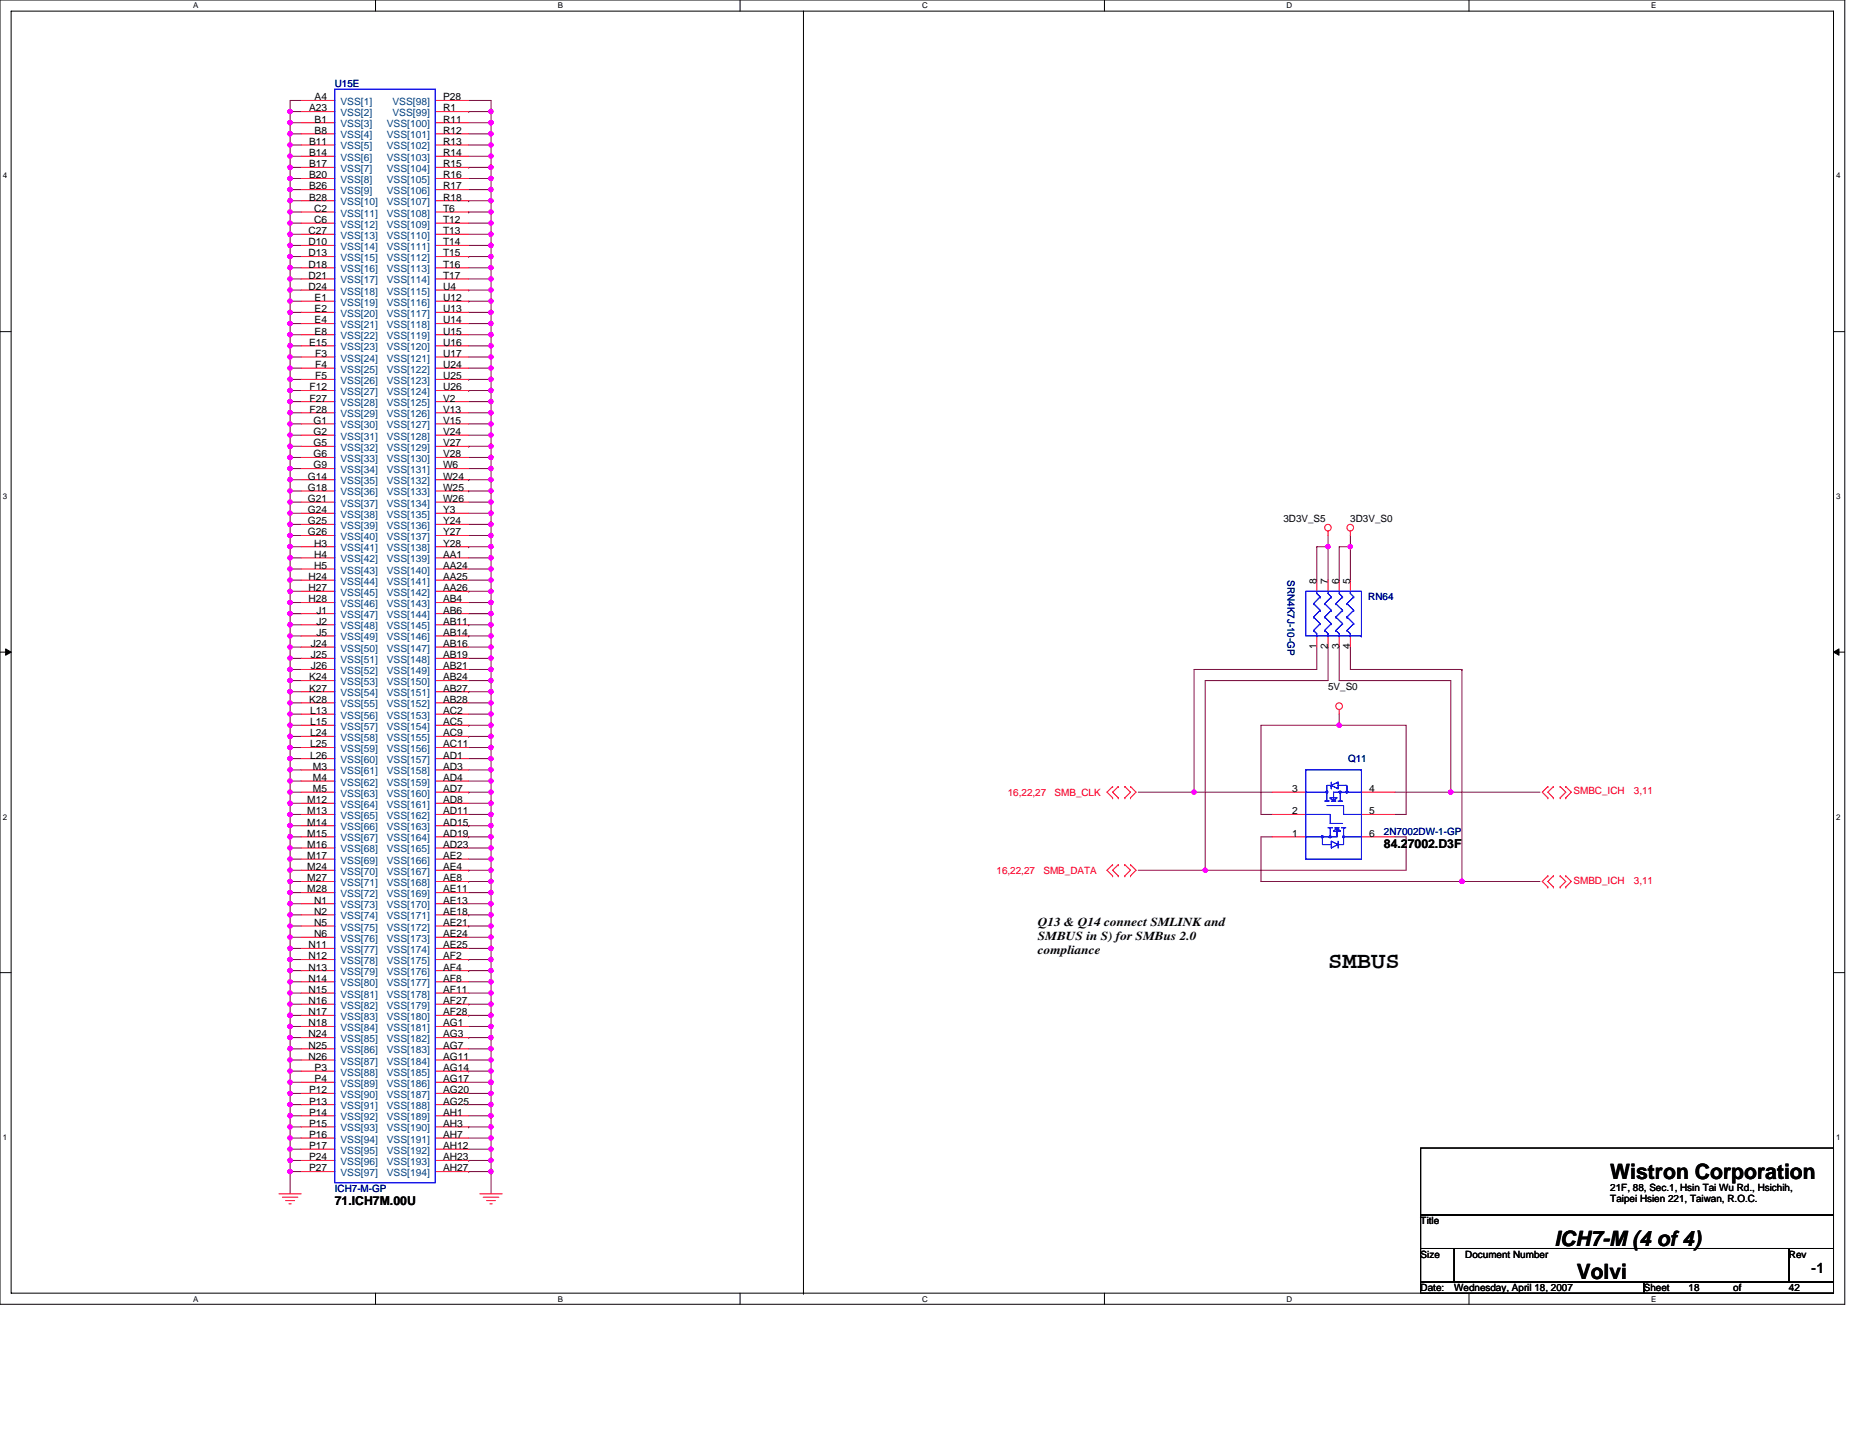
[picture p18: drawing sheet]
<svg xmlns="http://www.w3.org/2000/svg" width="279mm" height="216mm" viewBox="0 0 279 216" stroke-linecap="round" stroke-linejoin="round" font-family="sans-serif">
<defs><g id="words">
<text font-size="3.5" x="199.5" y="145.5">SMBUS</text>
<g font-size="3.2">
<text x="241.9" y="177.1">Wistron Corporation</text>
<text x="233.5" y="187.2">ICH7-M (4 of 4)</text>
<text x="236.9" y="192.2">Volvi</text>
</g>
<text font-size="2.2" x="272.1" y="191.2">-1</text>
<g font-size="1.8">
<text x="207.9" y="127.4">84.27002.D3F</text>
<text x="155.9" y="139.1">Q13 &amp; Q14 connect SMLINK and</text>
<text x="155.9" y="141.2">SMBUS in S) for SMBus 2.0</text>
<text x="155.9" y="143.4">compliance</text>
<text x="50.3" y="181.1">71.ICH7M.00U</text>
</g>
<g font-size="1.5">
<text x="46.4" y="16.7">A23</text>
<text x="47.3" y="15.1">A4</text>
<text x="66.5" y="15.1">P28</text>
<text x="66.5" y="16.7">R1</text>
<text x="46.4" y="21.8">B11</text>
<text x="46.4" y="23.5">B14</text>
<text x="47.3" y="18.4">B1</text>
<text x="47.3" y="20.1">B8</text>
<text x="66.5" y="18.4">R11</text>
<text x="66.5" y="20.1">R12</text>
<text x="66.5" y="21.8">R13</text>
<text x="66.5" y="23.5">R14</text>
<text x="46.4" y="25.1">B17</text>
<text x="46.4" y="26.8">B20</text>
<text x="46.4" y="28.5">B26</text>
<text x="66.5" y="25.1">R15</text>
<text x="66.5" y="26.8">R16</text>
<text x="66.5" y="28.5">R17</text>
<text x="46.3" y="35.2">C27</text>
<text x="46.4" y="30.1">B28</text>
<text x="47.2" y="31.8">C2</text>
<text x="47.2" y="33.5">C6</text>
<text x="66.5" y="30.1">R18</text>
<text x="66.5" y="31.8">T6</text>
<text x="66.5" y="33.5">T12</text>
<text x="66.5" y="35.2">T13</text>
<text x="46.3" y="36.9">D10</text>
<text x="46.3" y="38.5">D13</text>
<text x="46.3" y="40.2">D18</text>
<text x="46.3" y="41.9">D21</text>
<text x="66.5" y="36.9">T14</text>
<text x="66.5" y="38.5">T15</text>
<text x="66.5" y="40.2">T16</text>
<text x="66.5" y="41.9">T17</text>
<text x="46.3" y="43.6">D24</text>
<text x="47.3" y="45.2">E1</text>
<text x="47.3" y="46.9">E2</text>
<text x="66.5" y="43.6">U4</text>
<text x="66.5" y="45.2">U12</text>
<text x="66.5" y="46.9">U13</text>
<text x="46.4" y="51.9">E15</text>
<text x="47.3" y="48.6">E4</text>
<text x="47.3" y="50.3">E8</text>
<text x="47.3" y="53.6">F3</text>
<text x="66.5" y="48.6">U14</text>
<text x="66.5" y="50.3">U15</text>
<text x="66.5" y="51.9">U16</text>
<text x="66.5" y="53.6">U17</text>
<text x="46.5" y="58.7">F12</text>
<text x="47.3" y="55.3">F4</text>
<text x="47.3" y="57">F5</text>
<text x="66.5" y="55.3">U24</text>
<text x="66.5" y="57">U25</text>
<text x="66.5" y="58.7">U26</text>
<text x="46.5" y="60.3">F27</text>
<text x="46.5" y="62">F28</text>
<text x="47.1" y="63.7">G1</text>
<text x="47.1" y="65.4">G2</text>
<text x="66.5" y="60.3">V2</text>
<text x="66.5" y="62">V13</text>
<text x="66.5" y="63.7">V15</text>
<text x="66.5" y="65.4">V24</text>
<text x="47.1" y="67">G5</text>
<text x="47.1" y="68.7">G6</text>
<text x="47.1" y="70.4">G9</text>
<text x="66.5" y="67">V27</text>
<text x="66.5" y="68.7">V28</text>
<text x="66.5" y="70.4">W6</text>
<text x="46.2" y="72.1">G14</text>
<text x="46.2" y="73.7">G18</text>
<text x="46.2" y="75.4">G21</text>
<text x="46.2" y="77.1">G24</text>
<text x="66.5" y="72.1">W24</text>
<text x="66.5" y="73.7">W25</text>
<text x="66.5" y="75.4">W26</text>
<text x="66.5" y="77.1">Y3</text>
<text x="46.2" y="78.8">G25</text>
<text x="46.2" y="80.4">G26</text>
<text x="47.2" y="82.1">H3</text>
<text x="47.2" y="83.8">H4</text>
<text x="66.5" y="78.8">Y24</text>
<text x="66.5" y="80.4">Y27</text>
<text x="66.5" y="82.1">Y28</text>
<text x="66.5" y="83.8">AA1</text>
<text x="192.8" y="78.5">3D3V_S5</text>
<text x="202.8" y="78.5">3D3V_S0</text>
<text x="46.3" y="87.1">H24</text>
<text x="46.3" y="88.8">H27</text>
<text x="47.2" y="85.5">H5</text>
<text x="66.5" y="85.5">AA24</text>
<text x="66.5" y="87.1">AA25</text>
<text x="66.5" y="88.8">AA26</text>
<text x="197.8" y="87.7" transform="rotate(-90 197.8 87.7)">8</text>
<text x="199.5" y="87.7" transform="rotate(-90 199.5 87.7)">7</text>
<text x="201.1" y="87.7" transform="rotate(-90 201.1 87.7)">6</text>
<text x="202.8" y="87.7" transform="rotate(-90 202.8 87.7)">5</text>
<text x="46.3" y="90.5">H28</text>
<text x="47.5" y="92.2">J1</text>
<text x="47.5" y="93.9">J2</text>
<text x="47.5" y="95.5">J5</text>
<text x="66.5" y="90.5">AB4</text>
<text x="66.5" y="92.2">AB6</text>
<text x="66.5" y="93.9">AB11</text>
<text x="66.5" y="95.5">AB14</text>
<text x="46.7" y="97.2">J24</text>
<text x="46.7" y="98.9">J25</text>
<text x="46.7" y="100.6">J26</text>
<text x="66.5" y="97.2">AB16</text>
<text x="66.5" y="98.9">AB19</text>
<text x="66.5" y="100.6">AB21</text>
<text x="197.8" y="97.6" transform="rotate(-90 197.8 97.6)">1</text>
<text x="199.5" y="97.6" transform="rotate(-90 199.5 97.6)">2</text>
<text x="201.1" y="97.6" transform="rotate(-90 201.1 97.6)">3</text>
<text x="202.8" y="97.6" transform="rotate(-90 202.8 97.6)">4</text>
<text x="46.4" y="102.2">K24</text>
<text x="46.4" y="103.9">K27</text>
<text x="46.4" y="105.6">K28</text>
<text x="46.6" y="107.3">L13</text>
<text x="66.5" y="102.2">AB24</text>
<text x="66.5" y="103.9">AB27</text>
<text x="66.5" y="105.6">AB28</text>
<text x="66.5" y="107.3">AC2</text>
<text x="199.5" y="103.6">5V_S0</text>
<text x="46.6" y="108.9">L15</text>
<text x="46.6" y="110.6">L24</text>
<text x="46.6" y="112.3">L25</text>
<text x="46.6" y="114">L26</text>
<text x="66.5" y="108.9">AC5</text>
<text x="66.5" y="110.6">AC9</text>
<text x="66.5" y="112.3">AC11</text>
<text x="66.5" y="114">AD1</text>
<text x="47" y="115.7">M3</text>
<text x="47" y="117.3">M4</text>
<text x="47" y="119">M5</text>
<text x="66.5" y="115.7">AD3</text>
<text x="66.5" y="117.3">AD4</text>
<text x="66.5" y="119">AD7</text>
<text x="194.1" y="119">3</text>
<text x="205.7" y="119">4</text>
<text x="46.2" y="120.7">M12</text>
<text x="46.2" y="122.3">M13</text>
<text x="46.2" y="124">M14</text>
<text x="46.2" y="125.7">M15</text>
<text x="66.5" y="120.7">AD8</text>
<text x="66.5" y="122.3">AD11</text>
<text x="66.5" y="124">AD15</text>
<text x="66.5" y="125.7">AD19</text>
<text x="194.1" y="125.7">1</text>
<text x="194.1" y="122.3">2</text>
<text x="205.7" y="122.3">5</text>
<text x="205.7" y="125.7">6</text>
<text x="46.2" y="127.4">M16</text>
<text x="46.2" y="129.1">M17</text>
<text x="46.2" y="130.7">M24</text>
<text x="66.5" y="127.4">AD23</text>
<text x="66.5" y="129.1">AE2</text>
<text x="66.5" y="130.7">AE4</text>
<text x="46.2" y="132.4">M27</text>
<text x="46.2" y="134.1">M28</text>
<text x="47.2" y="135.8">N1</text>
<text x="47.2" y="137.4">N2</text>
<text x="66.5" y="132.4">AE8</text>
<text x="66.5" y="134.1">AE11</text>
<text x="66.5" y="135.8">AE13</text>
<text x="66.5" y="137.4">AE18</text>
<text x="46.3" y="142.5">N11</text>
<text x="47.2" y="139.1">N5</text>
<text x="47.2" y="140.8">N6</text>
<text x="66.5" y="139.1">AE21</text>
<text x="66.5" y="140.8">AE24</text>
<text x="66.5" y="142.5">AE25</text>
<text x="46.3" y="144.1">N12</text>
<text x="46.3" y="145.8">N13</text>
<text x="46.3" y="147.5">N14</text>
<text x="46.3" y="149.2">N15</text>
<text x="66.5" y="144.1">AF2</text>
<text x="66.5" y="145.8">AF4</text>
<text x="66.5" y="147.5">AF8</text>
<text x="66.5" y="149.2">AF11</text>
<text x="46.3" y="150.9">N16</text>
<text x="46.3" y="152.5">N17</text>
<text x="46.3" y="154.2">N18</text>
<text x="46.3" y="155.9">N24</text>
<text x="66.5" y="150.9">AF27</text>
<text x="66.5" y="152.5">AF28</text>
<text x="66.5" y="154.2">AG1</text>
<text x="66.5" y="155.9">AG3</text>
<text x="46.3" y="157.6">N25</text>
<text x="46.3" y="159.2">N26</text>
<text x="47.3" y="160.9">P3</text>
<text x="66.5" y="157.6">AG7</text>
<text x="66.5" y="159.2">AG11</text>
<text x="66.5" y="160.9">AG14</text>
<text x="46.4" y="164.3">P12</text>
<text x="46.4" y="165.9">P13</text>
<text x="46.4" y="167.6">P14</text>
<text x="47.3" y="162.6">P4</text>
<text x="66.5" y="162.6">AG17</text>
<text x="66.5" y="164.3">AG20</text>
<text x="66.5" y="165.9">AG25</text>
<text x="66.5" y="167.6">AH1</text>
<text x="46.4" y="169.3">P15</text>
<text x="46.4" y="171">P16</text>
<text x="46.4" y="172.6">P17</text>
<text x="66.5" y="169.3">AH3</text>
<text x="66.5" y="171">AH7</text>
<text x="66.5" y="172.6">AH12</text>
<text x="46.4" y="174.3">P24</text>
<text x="46.4" y="176">P27</text>
<text x="66.5" y="174.3">AH23</text>
<text x="66.5" y="176">AH27</text>
<text x="241.9" y="178.9">21F, 88, Sec.1, Hsin Tai Wu Rd., Hsichih,</text>
<text x="213.4" y="183.9">Title</text>
<text x="241.9" y="180.6">Taipei Hsien 221, Taiwan, R.O.C.</text>
<text x="213.4" y="188.9">Size</text>
<text x="220.1" y="188.9">Document Number</text>
<text x="268.7" y="188.9">Rev</text>
<text x="213.4" y="194">Date:</text>
<text x="218.4" y="194">Wednesday, April 18, 2007</text>
<text x="246.9" y="194">Sheet</text>
<text x="253.6" y="194">18</text>
<text x="260.3" y="194">of</text>
<text x="268.7" y="194">42</text>
</g>
<g font-size="1.5" fill="#000080">
<text x="50.3" y="13.1">U15E</text>
<text x="193.4" y="87.2" transform="rotate(90 193.4 87.2)">SRN4K7J-10-GP</text>
<text x="205.5" y="90.2">RN64</text>
<text x="202.5" y="114.5">Q11</text>
<text x="207.9" y="125.4">2N7002DW-1-GP</text>
<text x="50.3" y="179">ICH7-M-GP</text>
</g>
<g font-size="1.5" fill="#004080">
<text x="51.1" y="15.8">VSS[1]</text>
<text x="51.1" y="17.4">VSS[2]</text>
<text x="58.9" y="15.8">VSS[98]</text>
<text x="58.9" y="17.4">VSS[99]</text>
<text x="51.1" y="19.1">VSS[3]</text>
<text x="51.1" y="20.8">VSS[4]</text>
<text x="51.1" y="22.5">VSS[5]</text>
<text x="58.1" y="19.1">VSS[100]</text>
<text x="58.1" y="20.8">VSS[101]</text>
<text x="58.1" y="22.5">VSS[102]</text>
<text x="51.1" y="24.2">VSS[6]</text>
<text x="51.1" y="25.8">VSS[7]</text>
<text x="51.1" y="27.5">VSS[8]</text>
<text x="51.1" y="29.2">VSS[9]</text>
<text x="58.1" y="24.2">VSS[103]</text>
<text x="58.1" y="25.8">VSS[104]</text>
<text x="58.1" y="27.5">VSS[105]</text>
<text x="58.1" y="29.2">VSS[106]</text>
<text x="51.1" y="30.8">VSS[10]</text>
<text x="51.1" y="32.5">VSS[11]</text>
<text x="51.1" y="34.2">VSS[12]</text>
<text x="51.1" y="35.9">VSS[13]</text>
<text x="58.1" y="30.8">VSS[107]</text>
<text x="58.1" y="32.5">VSS[108]</text>
<text x="58.1" y="34.2">VSS[109]</text>
<text x="58.1" y="35.9">VSS[110]</text>
<text x="51.1" y="37.5">VSS[14]</text>
<text x="51.1" y="39.2">VSS[15]</text>
<text x="51.1" y="40.9">VSS[16]</text>
<text x="58.1" y="37.5">VSS[111]</text>
<text x="58.1" y="39.2">VSS[112]</text>
<text x="58.1" y="40.9">VSS[113]</text>
<text x="51.1" y="42.6">VSS[17]</text>
<text x="51.1" y="44.3">VSS[18]</text>
<text x="51.1" y="45.9">VSS[19]</text>
<text x="51.1" y="47.6">VSS[20]</text>
<text x="58.1" y="42.6">VSS[114]</text>
<text x="58.1" y="44.3">VSS[115]</text>
<text x="58.1" y="45.9">VSS[116]</text>
<text x="58.1" y="47.6">VSS[117]</text>
<text x="51.1" y="49.3">VSS[21]</text>
<text x="51.1" y="51">VSS[22]</text>
<text x="51.1" y="52.6">VSS[23]</text>
<text x="58.1" y="49.3">VSS[118]</text>
<text x="58.1" y="51">VSS[119]</text>
<text x="58.1" y="52.6">VSS[120]</text>
<text x="51.1" y="54.3">VSS[24]</text>
<text x="51.1" y="56">VSS[25]</text>
<text x="51.1" y="57.7">VSS[26]</text>
<text x="51.1" y="59.4">VSS[27]</text>
<text x="58.1" y="54.3">VSS[121]</text>
<text x="58.1" y="56">VSS[122]</text>
<text x="58.1" y="57.7">VSS[123]</text>
<text x="58.1" y="59.4">VSS[124]</text>
<text x="51.1" y="61">VSS[28]</text>
<text x="51.1" y="62.7">VSS[29]</text>
<text x="51.1" y="64.4">VSS[30]</text>
<text x="58.1" y="61">VSS[125]</text>
<text x="58.1" y="62.7">VSS[126]</text>
<text x="58.1" y="64.4">VSS[127]</text>
<text x="51.1" y="66.1">VSS[31]</text>
<text x="51.1" y="67.7">VSS[32]</text>
<text x="51.1" y="69.4">VSS[33]</text>
<text x="51.1" y="71.1">VSS[34]</text>
<text x="58.1" y="66.1">VSS[128]</text>
<text x="58.1" y="67.7">VSS[129]</text>
<text x="58.1" y="69.4">VSS[130]</text>
<text x="58.1" y="71.1">VSS[131]</text>
<text x="51.1" y="72.7">VSS[35]</text>
<text x="51.1" y="74.4">VSS[36]</text>
<text x="51.1" y="76.1">VSS[37]</text>
<text x="51.1" y="77.8">VSS[38]</text>
<text x="58.1" y="72.7">VSS[132]</text>
<text x="58.1" y="74.4">VSS[133]</text>
<text x="58.1" y="76.1">VSS[134]</text>
<text x="58.1" y="77.8">VSS[135]</text>
<text x="51.1" y="79.5">VSS[39]</text>
<text x="51.1" y="81.1">VSS[40]</text>
<text x="51.1" y="82.8">VSS[41]</text>
<text x="58.1" y="79.5">VSS[136]</text>
<text x="58.1" y="81.1">VSS[137]</text>
<text x="58.1" y="82.8">VSS[138]</text>
<text x="51.1" y="84.5">VSS[42]</text>
<text x="51.1" y="86.2">VSS[43]</text>
<text x="51.1" y="87.8">VSS[44]</text>
<text x="51.1" y="89.5">VSS[45]</text>
<text x="58.1" y="84.5">VSS[139]</text>
<text x="58.1" y="86.2">VSS[140]</text>
<text x="58.1" y="87.8">VSS[141]</text>
<text x="58.1" y="89.5">VSS[142]</text>
<text x="51.1" y="91.2">VSS[46]</text>
<text x="51.1" y="92.9">VSS[47]</text>
<text x="51.1" y="94.6">VSS[48]</text>
<text x="58.1" y="91.2">VSS[143]</text>
<text x="58.1" y="92.9">VSS[144]</text>
<text x="58.1" y="94.6">VSS[145]</text>
<text x="51.1" y="96.2">VSS[49]</text>
<text x="51.1" y="97.9">VSS[50]</text>
<text x="51.1" y="99.6">VSS[51]</text>
<text x="51.1" y="101.3">VSS[52]</text>
<text x="58.1" y="96.2">VSS[146]</text>
<text x="58.1" y="97.9">VSS[147]</text>
<text x="58.1" y="99.6">VSS[148]</text>
<text x="58.1" y="101.3">VSS[149]</text>
<text x="51.1" y="102.9">VSS[53]</text>
<text x="51.1" y="104.6">VSS[54]</text>
<text x="51.1" y="106.3">VSS[55]</text>
<text x="51.1" y="108">VSS[56]</text>
<text x="58.1" y="102.9">VSS[150]</text>
<text x="58.1" y="104.6">VSS[151]</text>
<text x="58.1" y="106.3">VSS[152]</text>
<text x="58.1" y="108">VSS[153]</text>
<text x="51.1" y="109.6">VSS[57]</text>
<text x="51.1" y="111.3">VSS[58]</text>
<text x="51.1" y="113">VSS[59]</text>
<text x="58.1" y="109.6">VSS[154]</text>
<text x="58.1" y="111.3">VSS[155]</text>
<text x="58.1" y="113">VSS[156]</text>
<text x="51.1" y="114.7">VSS[60]</text>
<text x="51.1" y="116.4">VSS[61]</text>
<text x="51.1" y="118">VSS[62]</text>
<text x="51.1" y="119.7">VSS[63]</text>
<text x="58.1" y="114.7">VSS[157]</text>
<text x="58.1" y="116.4">VSS[158]</text>
<text x="58.1" y="118">VSS[159]</text>
<text x="58.1" y="119.7">VSS[160]</text>
<text x="51.1" y="121.4">VSS[64]</text>
<text x="51.1" y="123">VSS[65]</text>
<text x="51.1" y="124.7">VSS[66]</text>
<text x="58.1" y="121.4">VSS[161]</text>
<text x="58.1" y="123">VSS[162]</text>
<text x="58.1" y="124.7">VSS[163]</text>
<text x="51.1" y="126.4">VSS[67]</text>
<text x="51.1" y="128.1">VSS[68]</text>
<text x="51.1" y="129.8">VSS[69]</text>
<text x="51.1" y="131.4">VSS[70]</text>
<text x="58.1" y="126.4">VSS[164]</text>
<text x="58.1" y="128.1">VSS[165]</text>
<text x="58.1" y="129.8">VSS[166]</text>
<text x="58.1" y="131.4">VSS[167]</text>
<text x="51.1" y="133.1">VSS[71]</text>
<text x="51.1" y="134.8">VSS[72]</text>
<text x="51.1" y="136.5">VSS[73]</text>
<text x="58.1" y="133.1">VSS[168]</text>
<text x="58.1" y="134.8">VSS[169]</text>
<text x="58.1" y="136.5">VSS[170]</text>
<text x="51.1" y="138.1">VSS[74]</text>
<text x="51.1" y="139.8">VSS[75]</text>
<text x="51.1" y="141.5">VSS[76]</text>
<text x="51.1" y="143.2">VSS[77]</text>
<text x="58.1" y="138.1">VSS[171]</text>
<text x="58.1" y="139.8">VSS[172]</text>
<text x="58.1" y="141.5">VSS[173]</text>
<text x="58.1" y="143.2">VSS[174]</text>
<text x="51.1" y="144.8">VSS[78]</text>
<text x="51.1" y="146.5">VSS[79]</text>
<text x="51.1" y="148.2">VSS[80]</text>
<text x="51.1" y="149.9">VSS[81]</text>
<text x="58.1" y="144.8">VSS[175]</text>
<text x="58.1" y="146.5">VSS[176]</text>
<text x="58.1" y="148.2">VSS[177]</text>
<text x="58.1" y="149.9">VSS[178]</text>
<text x="51.1" y="151.6">VSS[82]</text>
<text x="51.1" y="153.2">VSS[83]</text>
<text x="51.1" y="154.9">VSS[84]</text>
<text x="58.1" y="151.6">VSS[179]</text>
<text x="58.1" y="153.2">VSS[180]</text>
<text x="58.1" y="154.9">VSS[181]</text>
<text x="51.1" y="156.6">VSS[85]</text>
<text x="51.1" y="158.3">VSS[86]</text>
<text x="51.1" y="159.9">VSS[87]</text>
<text x="51.1" y="161.6">VSS[88]</text>
<text x="58.1" y="156.6">VSS[182]</text>
<text x="58.1" y="158.3">VSS[183]</text>
<text x="58.1" y="159.9">VSS[184]</text>
<text x="58.1" y="161.6">VSS[185]</text>
<text x="51.1" y="163.3">VSS[89]</text>
<text x="51.1" y="165">VSS[90]</text>
<text x="51.1" y="166.6">VSS[91]</text>
<text x="58.1" y="163.3">VSS[186]</text>
<text x="58.1" y="165">VSS[187]</text>
<text x="58.1" y="166.6">VSS[188]</text>
<text x="51.1" y="168.3">VSS[92]</text>
<text x="51.1" y="170">VSS[93]</text>
<text x="51.1" y="171.7">VSS[94]</text>
<text x="51.1" y="173.3">VSS[95]</text>
<text x="58.1" y="168.3">VSS[189]</text>
<text x="58.1" y="170">VSS[190]</text>
<text x="58.1" y="171.7">VSS[191]</text>
<text x="58.1" y="173.3">VSS[192]</text>
<text x="51.1" y="175">VSS[96]</text>
<text x="51.1" y="176.7">VSS[97]</text>
<text x="58.1" y="175">VSS[193]</text>
<text x="58.1" y="176.7">VSS[194]</text>
</g>
<g font-size="1.5" fill="#f00">
<text x="151.4" y="119.5">16,22,27</text>
<text x="158.4" y="119.5">SMB_CLK</text>
<text x="236.4" y="119.4">SMBC_ICH</text>
<text x="245.4" y="119.4">3,11</text>
<text x="149.7" y="131.3">16,22,27</text>
<text x="156.7" y="131.3">SMB_DATA</text>
<text x="236.4" y="132.8">SMBD_ICH</text>
<text x="245.4" y="132.8">3,11</text>
</g>
<g font-size="1.2">
<text x="29" y="1.3">A</text>
<text x="83.8" y="1.3">B</text>
<text x="138.5" y="1.3">C</text>
<text x="193.3" y="1.3">D</text>
<text x="248" y="1.3">E</text>
<text x=".4" y="26.8">4</text>
<text x="275.8" y="26.8">4</text>
<text x=".4" y="75">3</text>
<text x="275.8" y="75">3</text>
<text x=".4" y="123.1">2</text>
<text x="275.8" y="123.1">2</text>
<text x=".4" y="171.3">1</text>
<text x="275.8" y="171.3">1</text>
<text x="29" y="195.6">A</text>
<text x="83.8" y="195.6">B</text>
<text x="138.5" y="195.6">C</text>
<text x="193.3" y="195.6">D</text>
<text x="248" y="195.6">E</text>
</g>
</g></defs>
<path d="M0 0h277.1v196h-277.1zM1.7 1.7h273.7v192.6h-273.7z" fill="none" stroke="#000" stroke-width=".15"/>
<g fill="#fff">
<path d="M29 .2h.8v1.3h-.8z"/>
<path d="M29 194.5h.8v1.3h-.8z"/>
</g>
<path d="M56.4 0v1.7M56.4 194.3v1.7" fill="none" stroke="#000" stroke-width=".15"/>
<g fill="#fff">
<path d="M83.8 .2h.8v1.3h-.8z"/>
<path d="M83.8 194.5h.8v1.3h-.8z"/>
</g>
<path d="M111.2 0v1.7M111.2 194.3v1.7" fill="none" stroke="#000" stroke-width=".15"/>
<g fill="#fff">
<path d="M138.5 .2h.9v1.3h-.9z"/>
<path d="M138.5 194.5h.9v1.3h-.9z"/>
</g>
<path d="M165.9 0v1.7M165.9 194.3v1.7" fill="none" stroke="#000" stroke-width=".15"/>
<g fill="#fff">
<path d="M193.3 .2h.8v1.3h-.8z"/>
<path d="M193.3 194.5h.8v1.3h-.8z"/>
</g>
<path d="M220.7 0v1.7M220.7 194.3v1.7" fill="none" stroke="#000" stroke-width=".15"/>
<g fill="#fff">
<path d="M248 .2h.8v1.3h-.8z"/>
<path d="M248 194.5h.8v1.3h-.8z"/>
<path d="M.4 25.7h.7v1.4h-.7z"/>
<path d="M275.8 25.7h.7v1.4h-.7z"/>
<path d="M.4 73.9h.7v1.3h-.7z"/>
<path d="M275.8 73.9h.7v1.3h-.7z"/>
</g>
<path d="M0 49.8h1.7M275.4 49.8h1.7" fill="none" stroke="#000" stroke-width=".15"/>
<g fill="#fff">
<path d="M.4 122h.7v1.4h-.7z"/>
<path d="M275.8 122h.7v1.4h-.7z"/>
</g>
<path d="M0 98h1.7M275.4 98h1.7" fill="none" stroke="#000" stroke-width=".15"/>
<path d="M.8 97.5l.9 .5-.9 .4zM275.4 98l.8-.5v.9z" fill="#000" stroke="#000" stroke-width=".15"/>
<g fill="#fff">
<path d="M.4 170.2h.7v1.3h-.7z"/>
<path d="M275.8 170.2h.7v1.3h-.7z"/>
</g>
<path d="M120.7 1.7h.1M120.7 1.7v192.8M0 146.1h1.7M275.4 146.1h1.7M213.4 172.5h62v10.1h-62zM213.4 182.6h62v5h-62zM213.4 187.6h5v5h-5zM213.4 192.6h33.5v1.7h-33.5zM218.4 187.6h50.3v5h-50.3zM246.9 192.6h28.5v1.7h-28.5zM268.7 187.6h6.7v5h-6.7z" fill="none" stroke="#000" stroke-width=".15"/>
<g fill="none" stroke="#800040" stroke-width=".15">
<path d="M43.6 18.4v1.7M43.6 16.8v1.6M43.6 16.8h.1M43.6 18.4h.1M43.6 16.8h1.7M43.6 18.4h1.7M45.3 15.1h-1.7v1.7M70.4 18.4h3.4M70.4 16.8h.1M70.4 15.1h3.4v1.7M70.4 16.8h3.4M73.8 18.4h.1"/>
<path d="M73.8 16.8h.1M73.8 16.8v3.3M43.6 25.1h1.7M43.6 25.1h.1M43.6 21.8h.1M43.6 20.1h.1M43.6 20.1h1.7M43.6 33.5v1.7M43.6 23.5v1.6M43.6 38.5h1.7M43.6 38.5h.1M43.6 28.5h.1"/>
<path d="M43.6 21.8h1.7M43.6 31.9h1.7M43.6 23.5h1.7M43.6 33.5h1.7M43.6 35.2h1.7M43.6 26.8v1.7M43.6 30.2v1.7M43.6 28.5h1.7M43.6 36.9h1.7M43.6 36.9v1.6M43.6 31.9h.1M43.6 26.8h1.7"/>
<path d="M43.6 30.2h1.7M43.6 35.2h.1M43.6 20.1v3.4M43.6 25.1v1.7M43.6 28.5v1.7M43.6 31.9v1.6M43.6 35.2v1.7M43.6 38.5v1.7M70.4 38.5h.1M70.4 36.9h3.4M70.4 35.2h3.4M70.4 25.1h3.4v1.7"/>
<path d="M70.4 25.1h.1M70.4 33.5h3.4M70.4 31.9h.1M70.4 28.5h3.4M70.4 30.2h.1M70.4 26.8h3.4M70.4 21.8h3.4M70.4 23.5h3.4M70.4 20.1h3.4M70.4 38.5h3.4M70.4 31.9h3.4M70.4 30.2h3.4"/>
<path d="M73.8 38.5v1.7M73.8 35.2h.1M73.8 33.5h.1M73.8 26.8h.1M73.8 31.9v1.6M73.8 21.8h.1M73.8 20.1v1.7M73.8 28.5h.1M73.8 23.5v1.6M73.8 30.2v1.7M73.8 36.9v1.6M73.8 21.8v1.7"/>
<path d="M73.8 26.8v3.4M73.8 33.5v3.4M43.6 57v1.7M43.6 58.7h1.7M43.6 53.6v1.7h1.7M43.6 57h1.7M43.6 58.7h.1M43.6 46.9h1.7M43.6 53.6h1.7M43.6 55.3h.1M43.6 40.2h1.7M43.6 50.3v1.7"/>
<path d="M43.6 52h1.7M43.6 52h.1M43.6 50.3h1.7M43.6 41.9h1.7M43.6 45.3h1.7M43.6 43.6h1.7M43.6 48.6h1.7M43.6 40.2v1.7M43.6 48.6h.1M43.6 41.9h.1M43.6 43.6v1.7M43.6 45.3h.1"/>
<path d="M43.6 46.9v1.7M43.6 41.9v1.7M43.6 45.3v1.6M43.6 48.6v1.7M43.6 52v1.6M43.6 55.3v1.7M43.6 58.7v3.3M70.4 58.7h.1M70.4 50.3h3.4M70.4 48.6h3.4M70.4 57h.1M70.4 55.3h3.4"/>
<path d="M70.4 53.6h3.4M70.4 52h3.4M70.4 46.9h3.4M70.4 40.2h3.4M70.4 45.3h.1M70.4 43.6h.1M70.4 41.9h3.4M70.4 58.7h3.4M70.4 57h3.4M70.4 45.3h3.4M70.4 43.6h3.4M73.8 48.6h.1"/>
<path d="M73.8 52h.1M73.8 58.7v1.6M73.8 53.6h.1M73.8 46.9h.1M73.8 45.3v1.6M73.8 40.2h.1M73.8 43.6v1.7M73.8 41.9h.1M73.8 57v1.7M73.8 50.3v1.7M73.8 55.3h.1M73.8 40.2v3.4"/>
<path d="M73.8 46.9v3.4M73.8 52v5M43.6 78.8v1.7M43.6 78.8h1.7M43.6 60.3h.1M43.6 63.7h1.7M43.6 63.7h.1M43.6 72.1v1.7M43.6 67.1h.1M43.6 72.1h1.7M43.6 70.4h1.7M43.6 62v1.7"/>
<path d="M43.6 77.1h1.7M43.6 62h1.7M43.6 75.4h1.7M43.6 75.4v1.7M43.6 77.1h.1M43.6 60.3h1.7M43.6 67.1h1.7M43.6 70.4h.1M43.6 73.8h1.7M43.6 65.4h1.7M43.6 68.7h1.7M43.6 65.4v1.7"/>
<path d="M43.6 73.8h.1M43.6 68.7v1.7M43.6 63.7v1.7M43.6 67.1v1.6M43.6 70.4v1.7M43.6 73.8v1.6M43.6 77.1v1.7M70.4 78.8h3.4M70.4 72.1h.1M70.4 73.8h.1M70.4 68.7h3.4M70.4 67.1h.1"/>
<path d="M70.4 60.3h3.4M70.4 77.1h3.4M70.4 63.7h3.4M70.4 70.4h3.4M70.4 75.4h3.4M70.4 65.4h3.4M70.4 62h3.4M70.4 72.1h3.4M70.4 73.8h3.4M70.4 67.1h3.4M73.8 67.1v1.6M73.8 68.7h.1"/>
<path d="M73.8 78.8h.1M73.8 77.1h.1M73.8 75.4h.1M73.8 73.8v1.6M73.8 63.7h.1M73.8 60.3h.1M73.8 62h.1M73.8 70.4h.1M73.8 65.4v1.7M73.8 72.1h.1M73.8 60.3v5.1M73.8 68.7v5.1"/>
<path d="M73.8 75.4v5.1M43.6 95.5v1.7M43.6 98.9h.1M43.6 97.2h1.7M43.6 97.2v1.7h1.7M43.6 97.2h.1M43.6 95.5h1.7M43.6 92.2v1.7M43.6 92.2h1.7M43.6 93.9h1.7M43.6 88.8v1.7M43.6 90.5h1.7"/>
<path d="M43.6 93.9h.1M43.6 90.5h.1M43.6 88.8h1.7M43.6 82.1v1.7M43.6 80.5h1.7M43.6 85.5h1.7M43.6 83.8h1.7M43.6 87.2h.1M43.6 87.2h1.7M43.6 80.5h.1M43.6 82.1h1.7M43.6 83.8v3.4"/>
<path d="M43.6 83.8h.1M43.6 80.5v1.6M43.6 87.2v1.6M43.6 90.5v1.7M43.6 93.9v1.6M43.6 98.9v1.7M70.4 92.2h3.4M70.4 87.2h3.4M70.4 85.5h3.4M70.4 98.9h3.4M70.4 93.9h.1M70.4 90.5h3.4"/>
<path d="M70.4 97.2h3.4M70.4 88.8h.1M70.4 95.5h.1M70.4 80.5h3.4M70.4 83.8h3.4M70.4 82.1h.1M70.4 93.9h3.4M70.4 88.8h3.4M70.4 95.5h3.4M70.4 82.1h3.4M73.8 97.2h.1M73.8 88.8v1.7"/>
<path d="M73.8 95.5v1.7M73.8 98.9h.1M73.8 85.5h.1M73.8 90.5h.1M73.8 82.1v1.7M73.8 83.8h.1M73.8 80.5v1.6M73.8 87.2v1.6M73.8 92.2h.1M73.8 93.9v1.6M73.8 83.8v3.4M73.8 90.5v3.4"/>
<path d="M73.8 97.2v5.1M197.8 97.2v3.4h-18.4v18.4M199.5 97.2v5.1h-18.5v28.4h-10M199.5 82.1h-1.7v5.1M199.5 82.1h.1M199.5 80.5v1.6M199.5 82.1v5.1M201.2 97.2v5.1h16.7v16.7M202.8 97.2v3.4h16.8M202.8 82.1h-1.6v5.1M202.8 80.5v1.6M202.8 82.1h.1"/>
<path d="M202.8 82.1v5.1M43.6 119h1.7M43.6 117.3h1.7M43.6 119h.1M43.6 102.3h.1M43.6 117.3v1.7M43.6 102.3h1.7M43.6 105.6h.1M43.6 115.7h1.7M43.6 100.6h1.7M43.6 100.6v1.7M43.6 110.6v1.7"/>
<path d="M43.6 115.7h.1M43.6 114h1.7M43.6 114v1.7M43.6 109h1.7M43.6 103.9h1.7M43.6 110.6h1.7M43.6 105.6h1.7M43.6 107.3h1.7M43.6 103.9v1.7M43.6 112.3h1.7M43.6 109h.1M43.6 107.3v1.7"/>
<path d="M43.6 112.3h.1M43.6 102.3v1.6M43.6 105.6v1.7M43.6 109v1.6M43.6 112.3v1.7M43.6 115.7v1.6M43.6 119v1.7M70.4 119h.1M70.4 115.7h3.4M70.4 117.3h3.4M70.4 114h3.4M70.4 107.3h3.4"/>
<path d="M70.4 102.3h3.4M70.4 105.6h3.4M70.4 100.6h3.4M70.4 112.3h3.4M70.4 110.6h.1M70.4 109h.1M70.4 103.9h.1M70.4 119h3.4M70.4 109h3.4M70.4 110.6h3.4M70.4 103.9h3.4M73.8 115.7h.1"/>
<path d="M73.8 119v1.7M73.8 112.3h.1M73.8 110.6v1.7M73.8 103.9v1.7M73.8 105.6h.1M73.8 100.6h.1M73.8 114h.1M73.8 102.3v1.6M73.8 109v1.6M73.8 117.3v1.7M73.8 107.3h.1M73.8 105.6v3.4"/>
<path d="M73.8 112.3v5M171 119h8.4M179.4 119h.1M179.4 119h11.7M201.2 109h-11.8v13.4h1.7M201.2 109h10v13.4h-1.7M201.2 109h.1M201.2 107.3v1.7M209.5 119h8.4M217.9 119h.1M217.9 119h13.4M219.6 100.6h.1"/>
<path d="M219.6 100.6v31.8M43.6 134.1v1.7M43.6 135.8h.1M43.6 137.5h1.7M43.6 137.5h.1M43.6 135.8v1.7M43.6 139.1v1.7M43.6 139.1h1.7M43.6 130.7h1.7M43.6 134.1h1.7M43.6 130.7v1.7M43.6 127.4v1.7"/>
<path d="M43.6 132.4h1.7M43.6 132.4h.1M43.6 129.1h.1M43.6 124.1h1.7M43.6 120.7v1.7M43.6 125.7h.1M43.6 129.1h1.7M43.6 125.7h1.7M43.6 127.4h1.7M43.6 124.1v1.6M43.6 122.4h.1M43.6 122.4h1.7"/>
<path d="M43.6 120.7h1.7M43.6 122.4v1.7M43.6 125.7v1.7M43.6 129.1v1.6M43.6 132.4v1.7M43.6 137.5v1.6M43.6 135.8h1.7M70.4 122.4h3.4M70.4 120.7h3.4M70.4 124.1h.1M70.4 135.8h3.4M70.4 127.4h3.4"/>
<path d="M70.4 125.7h.1M70.4 129.1h3.4M70.4 132.4h.1M70.4 130.7h.1M70.4 139.1h.1M70.4 134.1h3.4M70.4 137.5h.1M70.4 132.4h3.4M70.4 130.7h3.4M70.4 124.1h3.4M70.4 125.7h3.4M70.4 139.1h3.4"/>
<path d="M70.4 137.5h3.4M73.8 120.7h.1M73.8 127.4h.1M73.8 125.7v1.7M73.8 134.1h.1M73.8 132.4v1.7M73.8 139.1v1.7M73.8 137.5v1.6M73.8 130.7v1.7M73.8 129.1h.1M73.8 135.8h.1M73.8 122.4h.1"/>
<path d="M73.8 124.1v1.6M73.8 120.7v3.4M73.8 127.4v3.3M73.8 134.1v3.4M181 130.7h.1M191.1 125.7h-1.7v6.7h30.2M209.5 125.7h1.7v5h-30.2M219.6 132.4h.1M219.6 132.4h11.7M43.6 154.2h.1M43.6 152.5h.1M43.6 154.2h1.7"/>
<path d="M43.6 150.9h.1M43.6 150.9h1.7M43.6 152.5h1.7M43.6 149.2v1.7M43.6 149.2h1.7M43.6 142.5h1.7M43.6 144.2h1.7M43.6 145.8h1.7M43.6 147.5h1.7M43.6 147.5h.1M43.6 145.8v1.7M43.6 140.8h.1"/>
<path d="M43.6 144.2h.1M43.6 140.8h1.7M43.6 142.5v1.7M43.6 159.3h.1M43.6 155.9h1.7M43.6 155.9h.1M43.6 157.6h1.7M43.6 159.3h1.7M43.6 157.6v1.7M43.6 140.8v1.7M43.6 144.2v1.6M43.6 147.5v1.7"/>
<path d="M43.6 150.9v6.7M43.6 159.3v1.6M70.4 142.5h3.4M70.4 140.8h3.4M70.4 155.9h.1M70.4 147.5h3.4M70.4 154.2h3.4M70.4 150.9h.1M70.4 149.2h3.4M70.4 145.8h.1M70.4 144.2h.1M70.4 157.6h3.4"/>
<path d="M70.4 152.5h.1M70.4 159.3h3.4M70.4 155.9h3.4M70.4 150.9h3.4M70.4 145.8h3.4M70.4 144.2h3.4M70.4 152.5h3.4M73.8 140.8h.1M73.8 147.5h.1M73.8 155.9v1.7M73.8 145.8v1.7M73.8 152.5v1.7"/>
<path d="M73.8 157.6h.1M73.8 149.2h.1M73.8 154.2h.1M73.8 150.9v1.6M73.8 159.3v1.6M73.8 144.2v1.6M73.8 142.5h.1M73.8 140.8v3.4M73.8 147.5v3.4M73.8 154.2v1.7M73.8 157.6v1.7M43.6 160.9v1.7h1.7"/>
<path d="M43.6 160.9h.1M43.6 166v1.6h1.7M43.6 166h.1M43.6 169.3h1.7M43.6 176h1.7M43.6 162.6v1.7h1.7M43.6 162.6h.1M43.6 169.3v1.7h1.7M43.6 169.3h.1M43.6 176h.1M43.6 164.3v1.7h1.7M43.6 164.3h.1"/>
<path d="M43.6 172.7h1.7M43.6 160.9h1.7M43.6 167.6h.1M43.6 174.3h1.7M43.6 174.3h.1M43.6 171h.1M43.6 172.7h.1M43.6 167.6v1.7M43.6 171v8.4M70.4 169.3h3.4v1.7M70.4 169.3h.1M70.4 176h.1"/>
<path d="M70.4 172.7h3.4M70.4 174.3h.1M70.4 171h3.4M70.4 166h3.4M70.4 167.6h3.4M70.4 162.6h3.4M70.4 164.3h3.4M70.4 160.9h.1M70.4 176h3.4M70.4 174.3h3.4M70.4 160.9h3.4M73.8 171h.1"/>
<path d="M73.8 176v3.4M73.8 166h.1M73.8 164.3v1.7M73.8 162.6h.1M73.8 160.9h.1M73.8 172.7h.1M73.8 174.3v1.7M73.8 167.6v1.7M73.8 160.9v3.4M73.8 166v1.6M73.8 171v3.3"/>
</g>
<g fill="#f0f" stroke="#f0f" stroke-width=".15">
<circle cx="179.4" cy="119" r=".33"/>
<circle cx="219.6" cy="132.4" r=".33"/>
<circle cx="201.2" cy="109" r=".33"/>
<circle cx="202.8" cy="82.1" r=".33"/>
<circle cx="217.9" cy="119" r=".33"/>
<circle cx="181" cy="130.7" r=".32"/>
<circle cx="199.5" cy="82.1" r=".32"/>
<circle cx="43.6" cy="160.9" r=".33"/>
<circle cx="43.6" cy="165.9" r=".33"/>
<circle cx="73.7" cy="119" r=".32"/>
<circle cx="73.7" cy="120.7" r=".32"/>
<circle cx="73.7" cy="117.3" r=".32"/>
<circle cx="73.7" cy="115.7" r=".32"/>
<circle cx="73.7" cy="124" r=".32"/>
<circle cx="73.7" cy="127.4" r=".32"/>
<circle cx="73.7" cy="125.7" r=".32"/>
<circle cx="73.7" cy="132.4" r=".32"/>
<circle cx="73.7" cy="134.1" r=".32"/>
<circle cx="73.7" cy="130.7" r=".32"/>
<circle cx="73.7" cy="139.1" r=".32"/>
<circle cx="73.7" cy="140.8" r=".32"/>
<circle cx="73.7" cy="137.4" r=".32"/>
<circle cx="73.7" cy="155.9" r=".32"/>
<circle cx="73.7" cy="150.9" r=".32"/>
<circle cx="73.7" cy="147.5" r=".32"/>
<circle cx="73.7" cy="145.8" r=".32"/>
<circle cx="73.7" cy="144.2" r=".32"/>
<circle cx="73.7" cy="152.5" r=".32"/>
<circle cx="73.7" cy="159.2" r=".32"/>
<circle cx="73.7" cy="157.6" r=".32"/>
<circle cx="73.7" cy="112.3" r=".32"/>
<circle cx="73.7" cy="110.6" r=".32"/>
<circle cx="73.7" cy="105.6" r=".32"/>
<circle cx="73.7" cy="109" r=".32"/>
<circle cx="73.7" cy="102.2" r=".32"/>
<circle cx="73.7" cy="100.6" r=".32"/>
<circle cx="73.7" cy="103.9" r=".32"/>
<circle cx="73.7" cy="114" r=".32"/>
<circle cx="73.7" cy="97.2" r=".32"/>
<circle cx="73.7" cy="93.9" r=".32"/>
<circle cx="73.7" cy="98.9" r=".32"/>
<circle cx="73.7" cy="87.2" r=".32"/>
<circle cx="73.7" cy="85.5" r=".32"/>
<circle cx="73.7" cy="88.8" r=".32"/>
<circle cx="73.7" cy="90.5" r=".32"/>
<circle cx="73.7" cy="95.5" r=".32"/>
<circle cx="73.7" cy="68.7" r=".32"/>
<circle cx="73.7" cy="83.8" r=".32"/>
<circle cx="73.7" cy="82.1" r=".32"/>
<circle cx="73.7" cy="72.1" r=".32"/>
<circle cx="73.7" cy="80.5" r=".32"/>
<circle cx="73.7" cy="78.8" r=".32"/>
<circle cx="73.7" cy="73.7" r=".32"/>
<circle cx="73.7" cy="77.1" r=".32"/>
<circle cx="73.7" cy="67" r=".32"/>
<circle cx="73.7" cy="75.4" r=".32"/>
<circle cx="73.7" cy="58.7" r=".32"/>
<circle cx="73.7" cy="65.4" r=".32"/>
<circle cx="73.7" cy="63.7" r=".32"/>
<circle cx="73.7" cy="60.3" r=".32"/>
<circle cx="73.7" cy="62" r=".32"/>
<circle cx="73.7" cy="50.3" r=".32"/>
<circle cx="73.7" cy="48.6" r=".32"/>
<circle cx="73.7" cy="57" r=".32"/>
<circle cx="73.7" cy="52" r=".32"/>
<circle cx="73.7" cy="53.6" r=".32"/>
<circle cx="73.7" cy="46.9" r=".32"/>
<circle cx="73.7" cy="38.5" r=".32"/>
<circle cx="73.7" cy="36.9" r=".32"/>
<circle cx="73.7" cy="35.2" r=".32"/>
<circle cx="73.7" cy="40.2" r=".32"/>
<circle cx="73.7" cy="45.2" r=".32"/>
<circle cx="73.7" cy="43.6" r=".32"/>
<circle cx="73.7" cy="33.5" r=".32"/>
<circle cx="73.7" cy="25.1" r=".32"/>
<circle cx="73.7" cy="31.8" r=".32"/>
<circle cx="73.7" cy="26.8" r=".32"/>
<circle cx="73.7" cy="30.2" r=".32"/>
<circle cx="73.7" cy="23.5" r=".32"/>
<circle cx="73.7" cy="21.8" r=".32"/>
<circle cx="73.7" cy="20.1" r=".32"/>
<circle cx="73.7" cy="18.4" r=".32"/>
<circle cx="73.7" cy="16.8" r=".32"/>
<circle cx="43.6" cy="154.2" r=".33"/>
<circle cx="43.6" cy="152.5" r=".33"/>
<circle cx="43.6" cy="150.9" r=".33"/>
<circle cx="43.6" cy="135.8" r=".33"/>
<circle cx="43.6" cy="149.2" r=".33"/>
<circle cx="43.6" cy="147.5" r=".33"/>
<circle cx="43.6" cy="139.1" r=".33"/>
<circle cx="43.6" cy="137.4" r=".33"/>
<circle cx="43.6" cy="142.5" r=".33"/>
<circle cx="43.6" cy="140.8" r=".33"/>
<circle cx="43.6" cy="145.8" r=".33"/>
<circle cx="43.6" cy="144.2" r=".33"/>
<circle cx="43.6" cy="134.1" r=".33"/>
<circle cx="43.6" cy="132.4" r=".33"/>
<circle cx="43.6" cy="130.7" r=".33"/>
<circle cx="43.6" cy="129.1" r=".33"/>
<circle cx="43.6" cy="127.4" r=".33"/>
<circle cx="43.6" cy="125.7" r=".33"/>
<circle cx="43.6" cy="120.7" r=".33"/>
<circle cx="43.6" cy="119" r=".33"/>
<circle cx="43.6" cy="103.9" r=".33"/>
<circle cx="43.6" cy="102.2" r=".33"/>
<circle cx="43.6" cy="124" r=".33"/>
<circle cx="43.6" cy="122.4" r=".33"/>
<circle cx="43.6" cy="100.6" r=".33"/>
<circle cx="43.6" cy="98.9" r=".33"/>
<circle cx="43.6" cy="107.3" r=".33"/>
<circle cx="43.6" cy="105.6" r=".33"/>
<circle cx="43.6" cy="117.3" r=".33"/>
<circle cx="43.6" cy="115.7" r=".33"/>
<circle cx="43.6" cy="97.2" r=".33"/>
<circle cx="43.6" cy="110.6" r=".33"/>
<circle cx="43.6" cy="109" r=".33"/>
<circle cx="43.6" cy="114" r=".33"/>
<circle cx="43.6" cy="112.3" r=".33"/>
<circle cx="43.6" cy="95.5" r=".33"/>
<circle cx="43.6" cy="93.9" r=".33"/>
<circle cx="43.6" cy="92.2" r=".33"/>
<circle cx="43.6" cy="90.5" r=".33"/>
<circle cx="43.6" cy="88.8" r=".33"/>
<circle cx="43.6" cy="87.2" r=".33"/>
<circle cx="43.6" cy="82.1" r=".33"/>
<circle cx="43.6" cy="80.5" r=".33"/>
<circle cx="43.6" cy="62" r=".33"/>
<circle cx="43.6" cy="60.3" r=".33"/>
<circle cx="43.6" cy="65.4" r=".33"/>
<circle cx="43.6" cy="63.7" r=".33"/>
<circle cx="43.6" cy="85.5" r=".33"/>
<circle cx="43.6" cy="83.8" r=".33"/>
<circle cx="43.6" cy="68.7" r=".33"/>
<circle cx="43.6" cy="67" r=".33"/>
<circle cx="43.6" cy="78.8" r=".33"/>
<circle cx="43.6" cy="77.1" r=".33"/>
<circle cx="43.6" cy="72.1" r=".33"/>
<circle cx="43.6" cy="70.4" r=".33"/>
<circle cx="43.6" cy="75.4" r=".33"/>
<circle cx="43.6" cy="73.7" r=".33"/>
<circle cx="43.6" cy="58.7" r=".33"/>
<circle cx="43.6" cy="57" r=".33"/>
<circle cx="43.6" cy="55.3" r=".33"/>
<circle cx="43.6" cy="53.6" r=".33"/>
<circle cx="43.6" cy="52" r=".33"/>
<circle cx="43.6" cy="50.3" r=".33"/>
<circle cx="43.6" cy="48.6" r=".33"/>
<circle cx="43.6" cy="43.6" r=".33"/>
<circle cx="43.6" cy="41.9" r=".33"/>
<circle cx="43.6" cy="46.9" r=".33"/>
<circle cx="43.6" cy="45.2" r=".33"/>
<circle cx="43.6" cy="26.8" r=".33"/>
<circle cx="43.6" cy="25.1" r=".33"/>
<circle cx="43.6" cy="23.5" r=".33"/>
<circle cx="43.6" cy="21.8" r=".33"/>
<circle cx="43.6" cy="20.1" r=".33"/>
<circle cx="43.6" cy="40.2" r=".33"/>
<circle cx="43.6" cy="38.5" r=".33"/>
<circle cx="43.6" cy="30.2" r=".33"/>
<circle cx="43.6" cy="28.5" r=".33"/>
<circle cx="43.6" cy="33.5" r=".33"/>
<circle cx="43.6" cy="31.8" r=".33"/>
<circle cx="43.6" cy="16.8" r=".33"/>
<circle cx="43.6" cy="36.9" r=".33"/>
<circle cx="43.6" cy="35.2" r=".33"/>
<circle cx="43.6" cy="18.4" r=".33"/>
<circle cx="43.6" cy="162.6" r=".33"/>
<circle cx="43.6" cy="169.3" r=".33"/>
<circle cx="73.7" cy="169.3" r=".32"/>
<circle cx="73.7" cy="176" r=".32"/>
<circle cx="73.7" cy="171" r=".32"/>
<circle cx="73.7" cy="174.3" r=".32"/>
<circle cx="73.7" cy="167.6" r=".32"/>
<circle cx="73.7" cy="165.9" r=".32"/>
<circle cx="73.7" cy="164.3" r=".32"/>
<circle cx="73.7" cy="162.6" r=".32"/>
<circle cx="73.7" cy="160.9" r=".32"/>
<circle cx="43.6" cy="159.2" r=".33"/>
<circle cx="43.6" cy="157.6" r=".33"/>
<circle cx="43.6" cy="155.9" r=".33"/>
<circle cx="43.6" cy="176" r=".33"/>
<circle cx="43.6" cy="164.3" r=".33"/>
<circle cx="43.6" cy="167.6" r=".33"/>
<circle cx="43.6" cy="174.3" r=".33"/>
<circle cx="73.7" cy="70.4" r=".32"/>
<circle cx="73.7" cy="149.2" r=".32"/>
<circle cx="73.7" cy="154.2" r=".32"/>
<circle cx="73.7" cy="28.5" r=".32"/>
<circle cx="73.7" cy="41.9" r=".32"/>
<circle cx="43.6" cy="171" r=".33"/>
<circle cx="73.7" cy="172.7" r=".32"/>
<circle cx="73.7" cy="129.1" r=".32"/>
<circle cx="73.7" cy="135.8" r=".32"/>
<circle cx="73.7" cy="107.3" r=".32"/>
<circle cx="73.7" cy="142.5" r=".32"/>
<circle cx="43.6" cy="172.7" r=".33"/>
<circle cx="73.7" cy="92.2" r=".32"/>
<circle cx="73.7" cy="122.4" r=".32"/>
<circle cx="73.7" cy="55.3" r=".32"/>
</g>
<g fill="none" stroke="#f00" stroke-width=".15">
<path d="M45.3 15.1h5M45.3 16.8h5M45.3 18.4h5M65.4 15.1h5M65.4 16.8h5M65.4 18.4h5M45.3 20.1h5M45.3 21.8h5M45.3 23.5h5M45.3 25.1h5M45.3 26.8h5M45.3 28.5h5"/>
<path d="M45.3 30.2h5M45.3 31.9h5M45.3 33.5h5M45.3 35.2h5M45.3 36.9h5M45.3 38.5h5M65.4 20.1h5M65.4 21.8h5M65.4 23.5h5M65.4 25.1h5M65.4 26.8h5M65.4 28.5h5"/>
<path d="M65.4 30.2h5M65.4 31.9h5M65.4 33.5h5M65.4 35.2h5M65.4 36.9h5M65.4 38.5h5M45.3 40.2h5M45.3 41.9h5M45.3 43.6h5M45.3 45.3h5M45.3 46.9h5M45.3 48.6h5"/>
<path d="M45.3 50.3h5M45.3 52h5M45.3 53.6h5M45.3 55.3h5M45.3 57h5M45.3 58.7h5M65.4 40.2h5M65.4 41.9h5M65.4 43.6h5M65.4 45.3h5M65.4 46.9h5M65.4 48.6h5"/>
<path d="M65.4 50.3h5M65.4 52h5M65.4 53.6h5M65.4 55.3h5M65.4 57h5M65.4 58.7h5M45.3 60.3h5M45.3 62h5M45.3 63.7h5M45.3 65.4h5M45.3 67.1h5M45.3 68.7h5"/>
<path d="M45.3 70.4h5M45.3 72.1h5M45.3 73.8h5M45.3 75.4h5M45.3 77.1h5M45.3 78.8h5M65.4 60.3h5M65.4 62h5M65.4 63.7h5M65.4 65.4h5M65.4 67.1h5M65.4 68.7h5"/>
<path d="M65.4 70.4h5M65.4 72.1h5M65.4 73.8h5M65.4 75.4h5M65.4 77.1h5M65.4 78.8h5M199.5 79.8v.7M202.8 79.8v.7M45.3 80.5h5M45.3 82.1h5M45.3 83.8h5M45.3 85.5h5"/>
<path d="M45.3 87.2h5M45.3 88.8h5M45.3 90.5h5M45.3 92.2h5M45.3 93.9h5M45.3 95.5h5M45.3 97.2h5M45.3 98.9h5M65.4 80.5h5M65.4 82.1h5M65.4 83.8h5M65.4 85.5h5"/>
<path d="M65.4 87.2h5M65.4 88.8h5M65.4 90.5h5M65.4 92.2h5M65.4 93.9h5M65.4 95.5h5M65.4 97.2h5M65.4 98.9h5M197.8 87.2v1.6M197.8 95.5v1.7M199.5 87.2v1.6M199.5 95.5v1.7"/>
<path d="M201.2 87.2v1.6M201.2 95.5v1.7M202.8 87.2v1.6M202.8 95.5v1.7M45.3 119h5M45.3 100.6h5M45.3 102.3h5M45.3 103.9h5M45.3 105.6h5M45.3 107.3h5M45.3 109h5M45.3 110.6h5"/>
<path d="M45.3 112.3h5M45.3 114h5M45.3 115.7h5M45.3 117.3h5M65.4 119h5M65.4 100.6h5M65.4 102.3h5M65.4 103.9h5M65.4 105.6h5M65.4 107.3h5M65.4 109h5M65.4 110.6h5"/>
<path d="M65.4 112.3h5M65.4 114h5M65.4 115.7h5M65.4 117.3h5M167.1 119.9h.1M167.1 118.2h.1M167.1 118.2l-.8 .8 .8 .9M168 119.9h.1M168 118.2h.1M168 118.2l-.9 .8 .9 .9M169 118.2h.1M169 119.9h.1"/>
<path d="M169 118.2l.8 .8-.8 .9M169.8 119.9h.1M169.8 118.2h.1M169.8 118.2l.8 .8-.8 .9M191.1 119h5M201.2 106.6v.7M204.5 119h5M232.5 119.9h.1M232.5 118.2h.1M232.5 118.2l-.8 .8 .8 .9M233.3 119.9h.1M233.3 118.2h.1"/>
<path d="M233.3 118.2l-.8 .8 .8 .9M234.4 118.2h.1M234.4 119.9h.1M234.4 118.2l.8 .8-.8 .9M235.2 119.9h.1M235.2 118.2h.1M235.2 118.2l.8 .8-.8 .9M45.3 125.7h5M45.3 122.4h5M45.3 120.7h5M45.3 124.1h5M45.3 127.4h5"/>
<path d="M45.3 129.1h5M45.3 130.7h5M45.3 132.4h5M45.3 134.1h5M45.3 135.8h5M45.3 137.5h5M45.3 139.1h5M65.4 125.7h5M65.4 122.4h5M65.4 120.7h5M65.4 124.1h5M65.4 127.4h5"/>
<path d="M65.4 129.1h5M65.4 130.7h5M65.4 132.4h5M65.4 134.1h5M65.4 135.8h5M65.4 137.5h5M65.4 139.1h5M167.1 131.6h.1M167.1 129.9h.1M167.1 129.9l-.8 .8 .8 .9M168 131.6h.1M168 129.9h.1"/>
<path d="M168 129.9l-.9 .8 .9 .9M169 129.9h.1M169 131.6h.1M169 129.9l.8 .8-.8 .9M169.8 131.6h.1M169.8 129.9h.1M169.8 129.9l.8 .8-.8 .9M191.1 125.7h5M191.1 122.4h5M204.5 125.7h5M204.5 122.4h5M232.5 133.3h.1"/>
<path d="M232.5 131.6h.1M232.5 131.6l-.8 .8 .8 .9M233.3 133.3h.1M233.3 131.6h.1M233.3 131.6l-.8 .8 .8 .9M234.4 131.6h.1M234.4 133.3h.1M234.4 131.6l.8 .8-.8 .9M235.2 133.3h.1M235.2 131.6h.1M235.2 131.6l.8 .8-.8 .9M45.3 140.8h5"/>
<path d="M45.3 142.5h5M45.3 144.2h5M45.3 145.8h5M45.3 147.5h5M45.3 149.2h5M45.3 150.9h5M45.3 152.5h5M45.3 154.2h5M45.3 155.9h5M45.3 157.6h5M45.3 159.3h5M65.4 140.8h5"/>
<path d="M65.4 142.5h5M65.4 144.2h5M65.4 145.8h5M65.4 147.5h5M65.4 149.2h5M65.4 150.9h5M65.4 152.5h5M65.4 154.2h5M65.4 155.9h5M65.4 157.6h5M65.4 159.3h5M41.9 179.4h3.4"/>
<path d="M42.4 179.9h2.3M45.3 160.9h5M45.3 162.6h5M45.3 164.3h5M45.3 166h5M45.3 167.6h5M45.3 169.3h5M45.3 171h5M45.3 172.7h5M45.3 174.3h5M45.3 176h5M65.4 160.9h5"/>
<path d="M65.4 162.6h5M65.4 164.3h5M65.4 166h5M65.4 167.6h5M65.4 169.3h5M65.4 171h5M65.4 172.7h5M65.4 174.3h5M65.4 176h5M72.1 179.4h3.3M72.6 179.9h2.3M42.9 180.4h1.4"/>
<path d="M43.4 180.9h.4M73.1 180.4h1.3M73.6 180.9h.3"/>
<circle cx="199.5" cy="79.3" r=".49"/>
<circle cx="202.8" cy="79.3" r=".5"/>
<circle cx="201.2" cy="106.1" r=".5"/>
</g>
<g fill="none" stroke="#00f" stroke-width=".15">
<path d="M50.3 13.4h15.1v164.3h-15.1zM196.1 88.8h8.4v6.7h-8.4zM197.3 94.7l.5 .5v.3M197.3 94.7h.1M197.3 92.7h.1M197.3 90.7h.1M197.3 92.7l1 1M197.3 90.7l1 1M197.8 88.8v.4l.5 .5M198.3 93.7h.1M198.3 91.7h.1M198.3 89.7h.1"/>
<path d="M198.3 93.7l-1 1M198.3 91.7l-1 1M198.3 89.7l-1 1M199 90.7h.1M199 92.7h.1M199 94.7h.1M199 94.7l.5 .5v.3M199 90.7l1 1M199 92.7l1 1M199.5 88.8v.4l.5 .5M200 89.7h.1M200 91.7h.1"/>
<path d="M200 93.7h.1M200 89.7l-1 1M200 91.7l-1 1M200 93.7l-1 1M200.7 94.7l.5 .5v.3M200.7 94.7h.1M200.7 92.7h.1M200.7 90.7h.1M200.7 92.7l1 1M200.7 90.7l1 1M201.2 88.8v.4l.5 .5M201.7 93.7h.1"/>
<path d="M201.7 91.7h.1M201.7 89.7h.1M201.7 93.7l-1 1M201.7 91.7l-1 1M201.7 89.7l-1 1M202.3 90.7h.1M202.3 92.7h.1M202.3 94.7h.1M202.3 94.7l.5 .5v.3M202.3 90.7l1 1M202.3 92.7l1 1M202.8 88.8v.4l.5 .5"/>
<path d="M203.3 89.7h.1M203.3 91.7h.1M203.3 93.7h.1M203.3 89.7l-1 1M203.3 91.7l-1 1M203.3 93.7l-1 1M204.5 95.5h.1M196.1 119h3.2M196.1 115.7h8.4v13.4h-8.4zM199.2 118.9h.2v.2h-.2zM199.3 119v1.4M199.8 119.9h.1"/>
<path d="M199.8 119.9h1l-.5 .5M199.8 119.9l.5 .5M200 117.5v1v-.5h-.7v1M200 118l1-.5v1zM200 118h.1M201 118h1.2M201.2 118.9h.2v.2h-.2zM201.3 119v1.4M202 118h.3v1M202.2 118.9h.2v.2h-.2zM204.5 119h-4.2v1.4M196.1 122.4h3.7v1.3h1.9"/>
<path d="M198.5 125.6h.2v.2h-.2zM198.6 125.7v1.2h1.4M199 120.4h.7M199.3 121h2.5v1.4h2.7M199.5 124.4h.7M199.7 125.6h.2v.2h-.2zM199.8 124.4v1.3M200 126.4l1 .5-1 .5zM200 120.4h.7M200.5 124.4h.7M200.8 124.4v1.3h-4.7M200.8 124.4l.5 .5h-1z"/>
<path d="M200.8 124.4h.1M201 126.4v1M201 126.9h.1M201 120.4h.7M201.5 124.4h.7M201.7 125.6h.2v.2h-.2zM201.8 124.4v2.5h-.8M201.8 125.7h2.7"/>
</g>
<use href="#words"/>
</svg>
